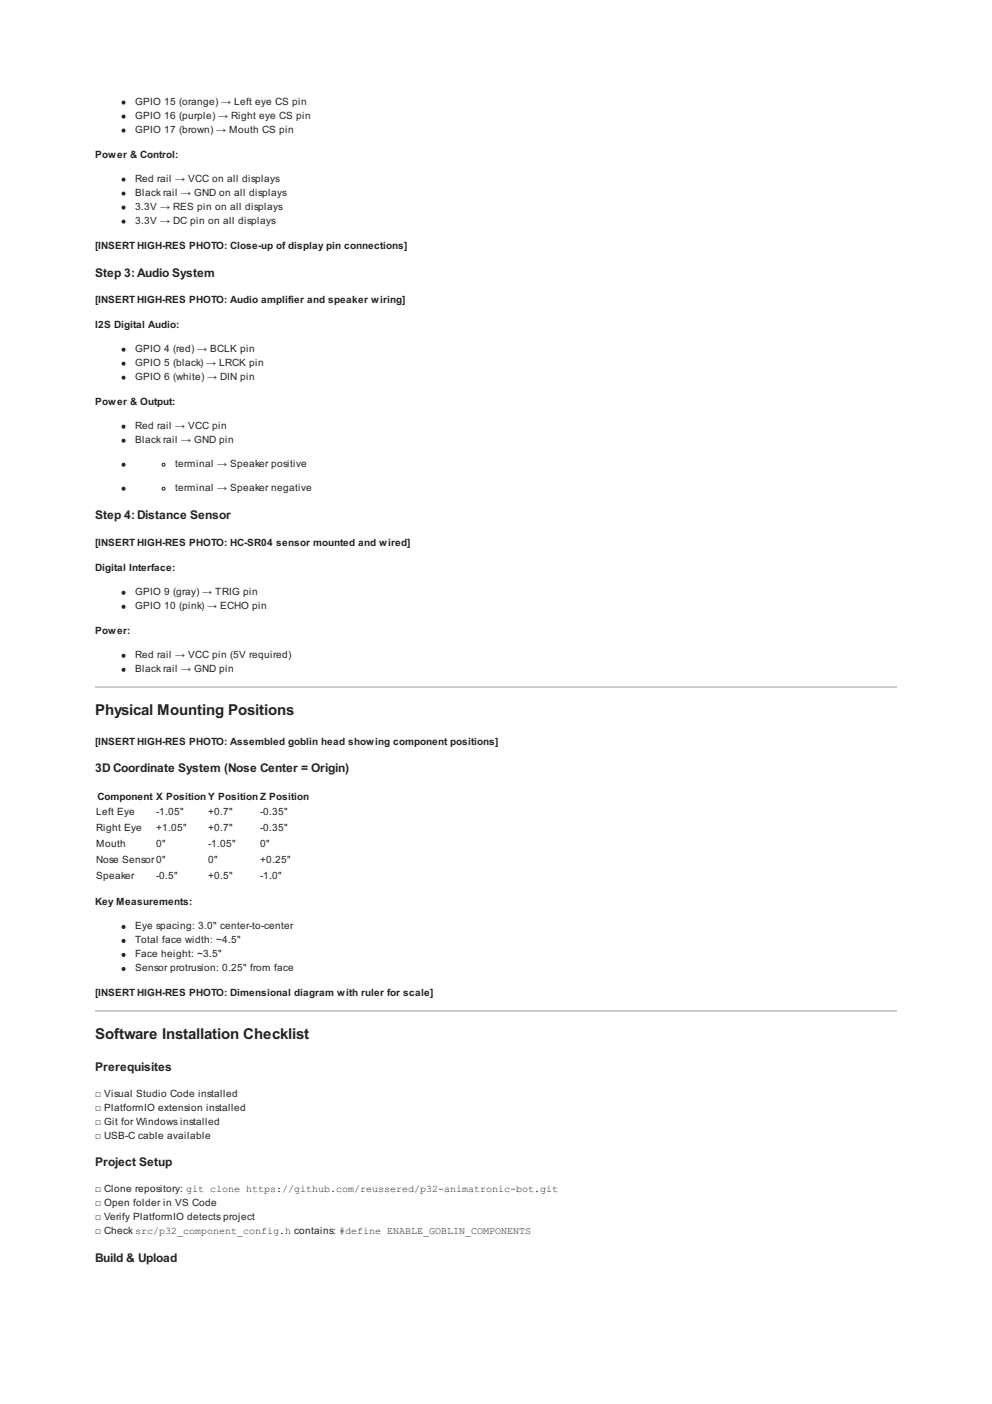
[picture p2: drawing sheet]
<svg xmlns="http://www.w3.org/2000/svg" width="210mm" height="297mm" viewBox="0 0 210 297" stroke-linecap="round" stroke-linejoin="round" font-family="sans-serif">
<defs><g id="words">
<g font-size="3.2" fill="#222">
<text x="20.1" y="151.3">Physical Mounting Positions</text>
<text x="20.1" y="219.9">Software Installation Checklist</text>
</g>
<g font-size="2.5" fill="#222">
<text x="20.1" y="58.6">Step 3:Audio System</text>
<text x="20.1" y="109.9">Step 4:Distance Sensor</text>
<text x="20.1" y="163.4">3D Coordinate System (Nose Center = Origin)</text>
<text x="20.1" y="226.5">Prerequisites</text>
<text x="20.1" y="246.6">Project Setup</text>
<text x="20.1" y="266.9">Build &amp; Upload</text>
</g>
<g font-size="2.1" fill="#222">
<text x="28.6" y="22.2">GPIO 15 (orange) → Left eye CS pin</text>
<text x="28.6" y="25.2">GPIO 16 (purple) → Right eye CS pin</text>
<text x="28.6" y="28.2">GPIO 17 (brown) → Mouth CS pin</text>
<text x="20.1" y="33.4">Power &amp; Control:</text>
<text x="28.6" y="38.5">Red rail → VCC on all displays</text>
<text x="28.6" y="41.5">Black rail → GND on all displays</text>
<text x="28.6" y="44.4">3.3V → RES pin on all displays</text>
<text x="28.6" y="47.4">3.3V → DC pin on all displays</text>
<text x="20.1" y="52.7">[INSERT HIGH-RES PHOTO: Close-up of display pin connections]</text>
<text x="20.1" y="64.1">[INSERT HIGH-RES PHOTO: Audio amplifier and speaker wiring]</text>
<text x="20.1" y="69.4">I2S Digital Audio:</text>
<text x="28.6" y="74.5">GPIO 4 (red) → BCLK pin</text>
<text x="28.6" y="77.5">GPIO 5 (black) → LRCK pin</text>
<text x="28.6" y="80.4">GPIO 6 (white) → DIN pin</text>
<text x="20.1" y="85.7">Power &amp; Output:</text>
<text x="28.6" y="90.8">Red rail → VCC pin</text>
<text x="28.6" y="93.8">Black rail → GND pin</text>
<text x="37" y="98.8">terminal → Speaker positive</text>
<text x="37" y="103.9">terminal → Speaker negative</text>
<text x="20.1" y="115.6">[INSERT HIGH-RES PHOTO: HC-SR04 sensor mounted and wired]</text>
<text x="20.1" y="120.9">Digital Interface:</text>
<text x="28.6" y="125.9">GPIO 9 (gray) → TRIG pin</text>
<text x="28.6" y="128.9">GPIO 10 (pink) → ECHO pin</text>
<text x="20.1" y="134.2">Power:</text>
<text x="28.6" y="139.3">Red rail → VCC pin (5V required)</text>
<text x="28.6" y="142.2">Black rail → GND pin</text>
<text x="20.1" y="157.7">[INSERT HIGH-RES PHOTO: Assembled goblin head showing component positions]</text>
<text x="20.3" y="172.5">Left Eye</text>
<text x="20.6" y="169.3">Component X Position Y Position Z Position</text>
<text x="33" y="172.5">-1.05&quot;</text>
<text x="44" y="172.5">+0.7&quot;</text>
<text x="55" y="172.5">-0.35&quot;</text>
<text x="20.3" y="175.9">Right Eye</text>
<text x="20.3" y="179.3">Mouth</text>
<text x="33" y="175.9">+1.05&quot;</text>
<text x="33" y="179.3">0&quot;</text>
<text x="44" y="175.9">+0.7&quot;</text>
<text x="44" y="179.3">-1.05&quot;</text>
<text x="55" y="175.9">-0.35&quot;</text>
<text x="55" y="179.3">0&quot;</text>
<text x="20.3" y="182.7">Nose Sensor0&quot;</text>
<text x="44" y="182.7">0&quot;</text>
<text x="55" y="182.7">+0.25&quot;</text>
<text x="20.1" y="191.6">Key Measurements:</text>
<text x="20.3" y="186.1">Speaker</text>
<text x="33" y="186.1">-0.5&quot;</text>
<text x="44" y="186.1">+0.5&quot;</text>
<text x="55" y="186.1">-1.0&quot;</text>
<text x="28.6" y="196.6">Eye spacing: 3.0&quot; center-to-center</text>
<text x="28.6" y="199.6">Total face width: ~4.5&quot;</text>
<text x="28.6" y="202.6">Face height: ~3.5&quot;</text>
<text x="28.6" y="205.5">Sensor protrusion: 0.25&quot; from face</text>
<text x="20.1" y="210.8">[INSERT HIGH-RES PHOTO: Dimensional diagram with ruler for scale]</text>
<text x="20.1" y="232">□ Visual Studio Code installed</text>
<text x="20.1" y="234.9">□ PlatformIO extension installed</text>
<text x="20.1" y="237.9">□ Git for Windows installed</text>
<text x="20.1" y="240.9">□ USB-C cable available</text>
<text x="20.1" y="252.1">□ Clone repository: git clone https://github.com/reussered/p32-animatronic-bot.git</text>
<text x="20.1" y="255.1">□ Open folder in VS Code</text>
<text x="20.1" y="258">□ Verify PlatformIO detects project</text>
<text x="20.1" y="261">□ Check src/p32_component_config.h contains: #define ENABLE_GOBLIN_COMPONENTS</text>
</g>
</g></defs>
<path d="M20.1 145.3h169.6M20.1 213.9h169.6" fill="none" stroke="#ccc" stroke-width=".21"/>
<g fill="#222" stroke="#222" stroke-width=".21">
<circle cx="26.1" cy="21.7" r=".32"/>
<circle cx="26.1" cy="24.7" r=".32"/>
<circle cx="26.1" cy="27.6" r=".32"/>
<circle cx="26.1" cy="38" r=".32"/>
<circle cx="26.1" cy="41" r=".32"/>
<circle cx="26.1" cy="43.9" r=".32"/>
<circle cx="26.1" cy="46.9" r=".32"/>
<circle cx="26.1" cy="74" r=".32"/>
<circle cx="26.1" cy="76.9" r=".32"/>
<circle cx="26.1" cy="79.9" r=".32"/>
<circle cx="26.1" cy="90.3" r=".32"/>
<circle cx="26.1" cy="93.2" r=".32"/>
<circle cx="26.1" cy="98.3" r=".32"/>
<circle cx="26.1" cy="103.4" r=".32"/>
<circle cx="26.1" cy="125.4" r=".32"/>
<circle cx="26.1" cy="128.4" r=".32"/>
<circle cx="26.1" cy="138.7" r=".32"/>
<circle cx="26.1" cy="141.7" r=".32"/>
<circle cx="26.1" cy="196.1" r=".32"/>
<circle cx="26.1" cy="199.1" r=".32"/>
<circle cx="26.1" cy="202" r=".32"/>
<circle cx="26.1" cy="205" r=".32"/>
</g>
<g fill="none" stroke="#222" stroke-width=".21">
<circle cx="34.6" cy="98.3" r=".32"/>
<circle cx="34.6" cy="103.4" r=".32"/>
</g>
<use href="#words"/>
</svg>
